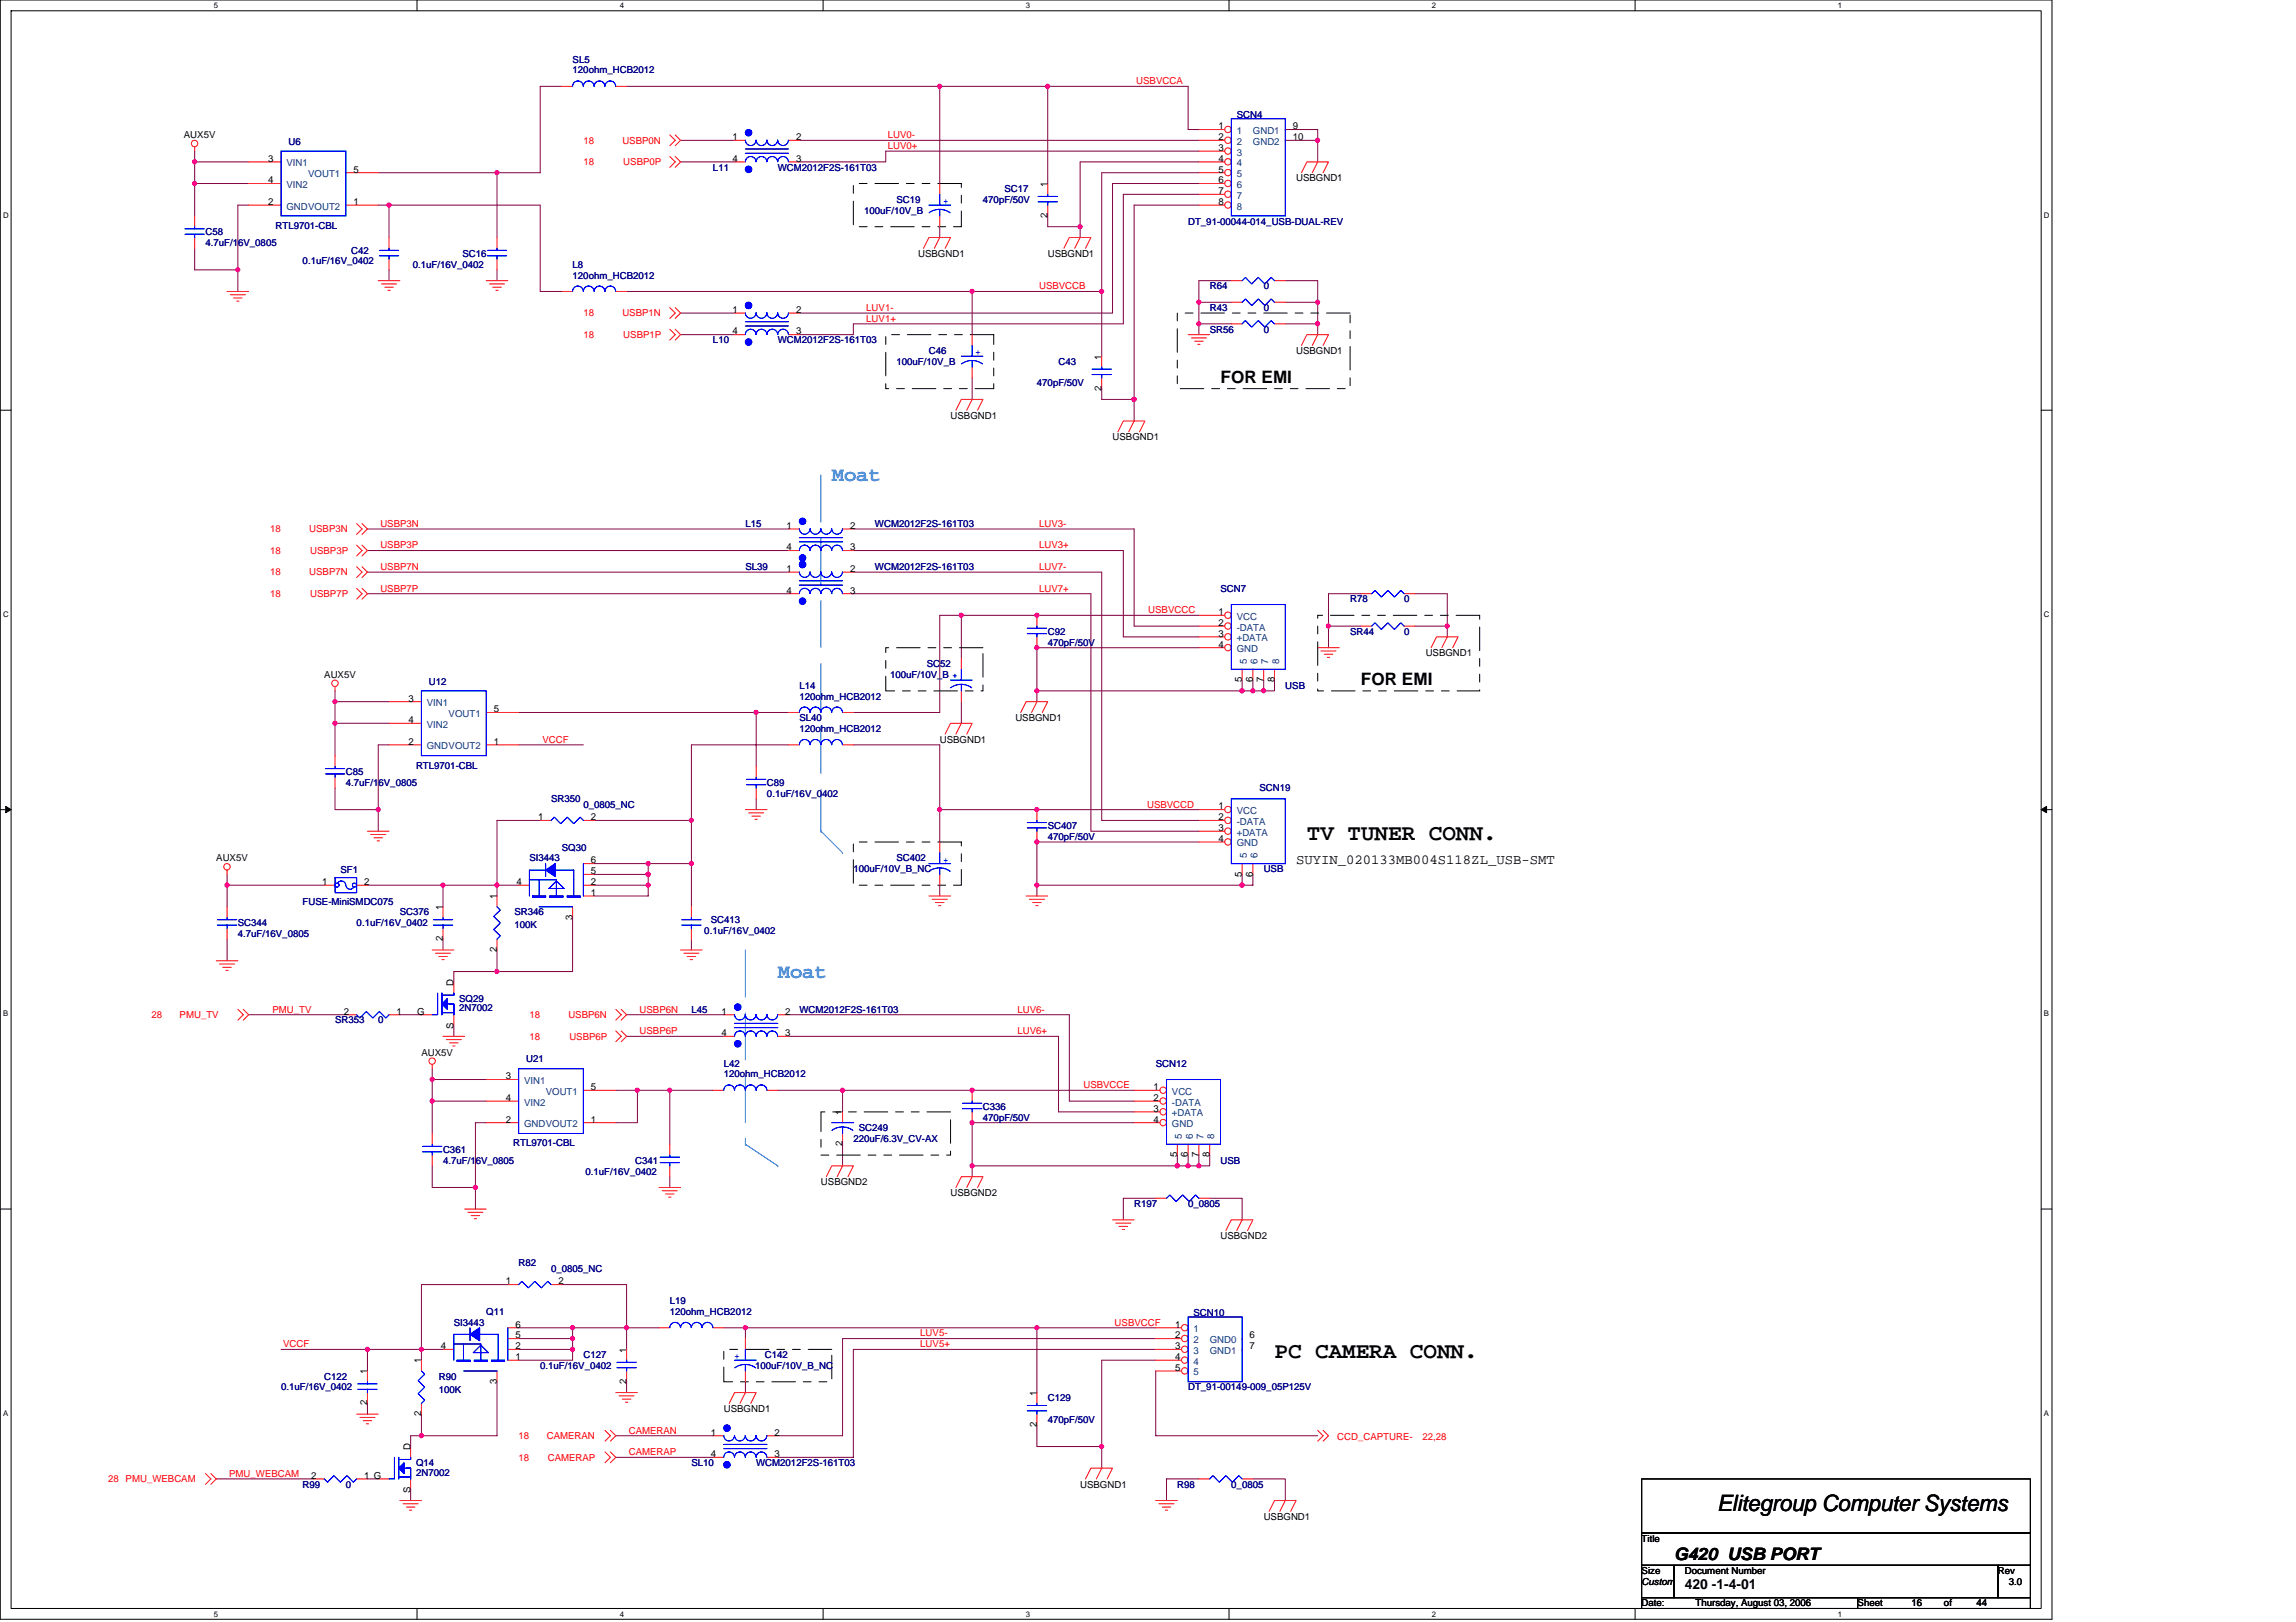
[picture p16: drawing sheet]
<svg xmlns="http://www.w3.org/2000/svg" width="297mm" height="210mm" viewBox="0 0 297 210" stroke-linecap="round" stroke-linejoin="round" font-family="sans-serif">
<defs><g id="words">
<g font-size="2.9">
<text x="169.1" y="108.6">TV TUNER CONN.</text>
<text x="164.9" y="175.7">PC CAMERA CONN.</text>
<text x="222.2" y="195.6">Elitegroup Computer Systems</text>
</g>
<g font-size="2.6" fill="#0080ff">
<text x="107.6" y="62.3">Moat</text>
<text x="100.6" y="126.6">Moat</text>
</g>
<g font-size="2.2">
<text x="157.9" y="49.6">FOR EMI</text>
<text x="176.1" y="88.7">FOR EMI</text>
<text x="216.6" y="201.8">G420 USB PORT</text>
</g>
<g font-size="1.8">
<text x="167.7" y="111.8">SUYIN_020133MB004S118ZL_USB-SMT</text>
<text x="218" y="205.6">420 -1-4-01</text>
</g>
<g font-size="1.2" fill="#000080">
<text x="74.1" y="8.1">SL5</text>
<text x="74.1" y="9.5">120ohm_HCB2012</text>
<text x="160" y="15.2">SCN4</text>
<text x="37.3" y="18.7">U6</text>
<text x="92.2" y="22.1">L11</text>
<text x="100.6" y="22.1">WCM2012F2S-161T03</text>
<text x="35.7" y="29.6">RTL9701-CBL</text>
<text x="111.8" y="27.7">100uF/10V_B</text>
<text x="116" y="26.3">SC19</text>
<text x="127.2" y="26.3">470pF/50V</text>
<text x="130" y="24.9">SC17</text>
<text x="153.7" y="29.1">DT_91-00044-014_USB-DUAL-REV</text>
<text x="26.6" y="30.5">C58</text>
<text x="26.6" y="31.9">4.7uF/16V_0805</text>
<text x="39.2" y="34.2">0.1uF/16V_0402</text>
<text x="45.4" y="32.8">C42</text>
<text x="53.4" y="34.6">0.1uF/16V_0402</text>
<text x="59.8" y="33.3">SC16</text>
<text x="74.1" y="34.6">L8</text>
<text x="74.1" y="36">120ohm_HCB2012</text>
<text x="156.5" y="37.4">R64</text>
<text x="156.5" y="40.2">R43</text>
<text x="163.5" y="37.4">0</text>
<text x="163.5" y="40.2">0</text>
<text x="92.2" y="44.4">L10</text>
<text x="100.6" y="44.4">WCM2012F2S-161T03</text>
<text x="116" y="47.2">100uF/10V_B</text>
<text x="120.2" y="45.8">C46</text>
<text x="136.9" y="47.2">C43</text>
<text x="156.5" y="43">SR56</text>
<text x="163.5" y="43">0</text>
<text x="134.2" y="50">470pF/50V</text>
<text x="96.4" y="68.2">L15</text>
<text x="113.2" y="68.2">WCM2012F2S-161T03</text>
<text x="96.4" y="73.8">SL39</text>
<text x="113.2" y="73.8">WCM2012F2S-161T03</text>
<text x="157.9" y="76.6">SCN7</text>
<text x="174.7" y="78">R78</text>
<text x="181.6" y="78">0</text>
<text x="135.5" y="82.1">C92</text>
<text x="135.5" y="83.5">470pF/50V</text>
<text x="174.7" y="82.1">SR44</text>
<text x="181.6" y="82.1">0</text>
<text x="55.5" y="88.6">U12</text>
<text x="103.4" y="89.1">L14</text>
<text x="115.1" y="87.7">100uF/10V_B</text>
<text x="119.9" y="86.3">SC52</text>
<text x="166.3" y="89.1">USB</text>
<text x="103.4" y="93.3">SL40</text>
<text x="103.4" y="94.7">120ohm_HCB2012</text>
<text x="103.4" y="90.5">120ohm_HCB2012</text>
<text x="44.7" y="100.3">C85</text>
<text x="44.7" y="101.7">4.7uF/16V_0805</text>
<text x="53.8" y="99.5">RTL9701-CBL</text>
<text x="99.2" y="101.7">C89</text>
<text x="71.3" y="103.8">SR350</text>
<text x="75.5" y="104.5">0_0805_NC</text>
<text x="99.2" y="103.1">0.1uF/16V_0402</text>
<text x="135.5" y="107.3">SC407</text>
<text x="162.9" y="102.4">SCN19</text>
<text x="44" y="113">SF1</text>
<text x="68.5" y="111.5">SI3443</text>
<text x="72.7" y="110.1">SQ30</text>
<text x="110.4" y="112.9">100uF/10V_B_NC</text>
<text x="116" y="111.5">SC402</text>
<text x="135.5" y="108.7">470pF/50V</text>
<text x="163.5" y="112.9">USB</text>
<text x="30.8" y="119.9">SC344</text>
<text x="39.2" y="117.1">FUSE-MiniSMDC075</text>
<text x="46.1" y="119.9">0.1uF/16V_0402</text>
<text x="51.7" y="118.5">SC376</text>
<text x="66.5" y="118.5">SR346</text>
<text x="92" y="119.4">SC413</text>
<text x="30.8" y="121.3">4.7uF/16V_0805</text>
<text x="66.5" y="120.1">100K</text>
<text x="91.1" y="120.8">0.1uF/16V_0402</text>
<text x="59.4" y="129.6">SQ29</text>
<text x="59.4" y="130.9">2N7002</text>
<text x="89.4" y="131">L45</text>
<text x="103.4" y="131">WCM2012F2S-161T03</text>
<text x="43.3" y="132.4">SR353</text>
<text x="48.9" y="132.4">0</text>
<text x="68.1" y="137.5">U21</text>
<text x="93.6" y="138">L42</text>
<text x="93.6" y="139.4">120ohm_HCB2012</text>
<text x="127.2" y="143.6">C336</text>
<text x="149.5" y="138">SCN12</text>
<text x="57.3" y="149.2">C361</text>
<text x="66.4" y="148.4">RTL9701-CBL</text>
<text x="110.4" y="147.8">220uF/6.3V_CV-AX</text>
<text x="111.1" y="146.4">SC249</text>
<text x="127.2" y="145">470pF/50V</text>
<text x="57.3" y="150.6">4.7uF/16V_0805</text>
<text x="75.8" y="152">0.1uF/16V_0402</text>
<text x="82.2" y="150.6">C341</text>
<text x="157.9" y="150.6">USB</text>
<text x="146.7" y="156.2">R197</text>
<text x="153.7" y="156.2">0_0805</text>
<text x="67.1" y="163.9">R82</text>
<text x="71.3" y="164.6">0_0805_NC</text>
<text x="58.7" y="171.6">SI3443</text>
<text x="62.9" y="170.2">Q11</text>
<text x="86.7" y="168.8">L19</text>
<text x="86.7" y="170.2">120ohm_HCB2012</text>
<text x="154.4" y="170.3">SCN10</text>
<text x="36.4" y="179.9">0.1uF/16V_0402</text>
<text x="41.9" y="178.5">C122</text>
<text x="56.8" y="178.5">R90</text>
<text x="69.9" y="177.1">0.1uF/16V_0402</text>
<text x="75.5" y="175.7">C127</text>
<text x="97.7" y="177.1">100uF/10V_B_NC</text>
<text x="99" y="175.7">C142</text>
<text x="153.7" y="179.9">DT_91-00149-009_05P125V</text>
<text x="56.8" y="180.2">100K</text>
<text x="135.5" y="181.3">C129</text>
<text x="135.5" y="184.1">470pF/50V</text>
<text x="53.8" y="189.7">Q14</text>
<text x="53.8" y="191">2N7002</text>
<text x="89.4" y="189.7">SL10</text>
<text x="97.8" y="189.7">WCM2012F2S-161T03</text>
<text x="39.2" y="192.5">R99</text>
<text x="44.7" y="192.5">0</text>
<text x="152.3" y="192.5">R98</text>
<text x="159.3" y="192.5">0_0805</text>
</g>
<g font-size="1.2" fill="#f00">
<text x="147" y="10.9">USBVCCA</text>
<text x="114.9" y="17.9">LUV0-</text>
<text x="75.5" y="21.4">18</text>
<text x="75.5" y="18.6">18</text>
<text x="80.5" y="18.6">USBP0N</text>
<text x="80.6" y="21.4">USBP0P</text>
<text x="114.9" y="19.3">LUV0+</text>
<text x="75.5" y="40.9">18</text>
<text x="80.5" y="40.9">USBP1N</text>
<text x="112.1" y="41.6">LUV1+</text>
<text x="112.1" y="40.2">LUV1-</text>
<text x="134.4" y="37.4">USBVCCB</text>
<text x="75.5" y="43.7">18</text>
<text x="80.6" y="43.7">USBP1P</text>
<text x="35" y="71.7">18</text>
<text x="35" y="68.9">18</text>
<text x="40" y="68.9">USBP3N</text>
<text x="40.1" y="71.7">USBP3P</text>
<text x="49.2" y="71">USBP3P</text>
<text x="49.2" y="68.2">USBP3N</text>
<text x="134.4" y="71">LUV3+</text>
<text x="134.4" y="68.2">LUV3-</text>
<text x="35" y="77.3">18</text>
<text x="35" y="74.5">18</text>
<text x="40" y="74.5">USBP7N</text>
<text x="40.1" y="77.3">USBP7P</text>
<text x="49.2" y="73.8">USBP7N</text>
<text x="49.2" y="76.6">USBP7P</text>
<text x="134.4" y="73.8">LUV7-</text>
<text x="134.4" y="76.6">LUV7+</text>
<text x="148.5" y="79.4">USBVCCC</text>
<text x="70.2" y="96.1">VCCF</text>
<text x="148.4" y="104.5">USBVCCD</text>
<text x="19.6" y="131.7">28</text>
<text x="23.2" y="131.7">PMU_TV</text>
<text x="35.2" y="131">PMU_TV</text>
<text x="68.5" y="131.7">18</text>
<text x="73.5" y="131.7">USBP6N</text>
<text x="82.7" y="131">USBP6N</text>
<text x="131.6" y="131">LUV6-</text>
<text x="68.5" y="134.5">18</text>
<text x="73.7" y="134.5">USBP6P</text>
<text x="82.7" y="133.8">USBP6P</text>
<text x="131.6" y="133.8">LUV6+</text>
<text x="140.2" y="140.8">USBVCCE</text>
<text x="119.1" y="173">LUV5-</text>
<text x="144.2" y="171.6">USBVCCF</text>
<text x="36.6" y="174.3">VCCF</text>
<text x="119.1" y="174.3">LUV5+</text>
<text x="81.3" y="185.5">CAMERAN</text>
<text x="14" y="191.8">28 PMU_WEBCAM</text>
<text x="29.7" y="191.1">PMU_WEBCAM</text>
<text x="67.1" y="189">18</text>
<text x="67.1" y="186.2">18</text>
<text x="70.7" y="186.2">CAMERAN</text>
<text x="70.9" y="189">CAMERAP</text>
<text x="81.3" y="188.3">CAMERAP</text>
<text x="173" y="186.4">CCD_CAPTURE-</text>
<text x="184" y="186.4">22,28</text>
</g>
<g font-size="1.2">
<text x="23.8" y="17.9">AUX5V</text>
<text x="157.6" y="16.7">1</text>
<text x="167.3" y="16.7">9</text>
<text x="34.7" y="20.9">3</text>
<text x="34.7" y="23.7">4</text>
<text x="45.7" y="22.3">5</text>
<text x="94.8" y="18.1">1</text>
<text x="94.8" y="20.9">4</text>
<text x="103" y="18.1">2</text>
<text x="103" y="20.9">3</text>
<text x="157.6" y="18.1">2</text>
<text x="157.6" y="19.5">3</text>
<text x="157.6" y="20.9">4</text>
<text x="157.6" y="22.3">5</text>
<text x="157.6" y="23.7">6</text>
<text x="167.3" y="18.1">10</text>
<text x="167.7" y="23.5">USBGND1</text>
<text x="34.7" y="26.5">2</text>
<text x="45.7" y="26.5">1</text>
<text x="135.5" y="28.2" transform="rotate(-90 135.5 28.2)">2</text>
<text x="135.5" y="24.2" transform="rotate(-90 135.5 24.2)">1</text>
<text x="157.6" y="25.1">7</text>
<text x="157.6" y="26.5">8</text>
<text x="118.8" y="33.3">USBGND1</text>
<text x="135.5" y="33.3">USBGND1</text>
<text x="94.8" y="40.5">1</text>
<text x="103" y="40.5">2</text>
<text x="94.8" y="43.3">4</text>
<text x="103" y="43.3">3</text>
<text x="142.5" y="46.5" transform="rotate(-90 142.5 46.5)">1</text>
<text x="167.7" y="45.8">USBGND1</text>
<text x="142.5" y="50.6" transform="rotate(-90 142.5 50.6)">2</text>
<text x="123" y="54.2">USBGND1</text>
<text x="143.9" y="57">USBGND1</text>
<text x="101.7" y="68.4">1</text>
<text x="101.7" y="71.2">4</text>
<text x="110" y="68.4">2</text>
<text x="110" y="71.2">3</text>
<text x="101.7" y="74">1</text>
<text x="101.7" y="76.8">4</text>
<text x="110" y="74">2</text>
<text x="110" y="76.8">3</text>
<text x="157.6" y="79.6">1</text>
<text x="157.6" y="81">2</text>
<text x="157.6" y="82.4">3</text>
<text x="157.6" y="83.8">4</text>
<text x="41.9" y="87.7">AUX5V</text>
<text x="160.7" y="88.3" transform="rotate(-90 160.7 88.3)">5</text>
<text x="162.1" y="88.3" transform="rotate(-90 162.1 88.3)">6</text>
<text x="163.5" y="88.3" transform="rotate(-90 163.5 88.3)">7</text>
<text x="164.9" y="88.3" transform="rotate(-90 164.9 88.3)">8</text>
<text x="184.4" y="84.9">USBGND1</text>
<text x="52.8" y="90.8">3</text>
<text x="52.8" y="93.6">4</text>
<text x="63.9" y="92.2">5</text>
<text x="131.4" y="93.3">USBGND1</text>
<text x="52.8" y="96.4">2</text>
<text x="63.9" y="96.4">1</text>
<text x="121.6" y="96.1">USBGND1</text>
<text x="69.6" y="106.2">1</text>
<text x="76.5" y="106.2">2</text>
<text x="157.6" y="104.8">1</text>
<text x="157.6" y="106.2">2</text>
<text x="157.6" y="107.5">3</text>
<text x="28" y="111.5">AUX5V</text>
<text x="76.5" y="111.7">6</text>
<text x="76.5" y="113.1">5</text>
<text x="157.6" y="108.9">4</text>
<text x="160.7" y="113.4" transform="rotate(-90 160.7 113.4)">5</text>
<text x="162.1" y="113.4" transform="rotate(-90 162.1 113.4)">6</text>
<text x="41.7" y="114.5">1</text>
<text x="47.1" y="114.5">2</text>
<text x="57.3" y="117.8" transform="rotate(-90 57.3 117.8)">1</text>
<text x="64.3" y="116.4" transform="rotate(-90 64.3 116.4)">1</text>
<text x="66.8" y="114.5">4</text>
<text x="74.1" y="119" transform="rotate(-90 74.1 119)">3</text>
<text x="76.5" y="115.9">1</text>
<text x="76.5" y="114.5">2</text>
<text x="57.3" y="121.8" transform="rotate(-90 57.3 121.8)">2</text>
<text x="64.3" y="123.2" transform="rotate(-90 64.3 123.2)">2</text>
<text x="44.5" y="131.3">2</text>
<text x="51.3" y="131.3">1</text>
<text x="54" y="131.3">G</text>
<text x="58.7" y="127.6" transform="rotate(-90 58.7 127.6)">D</text>
<text x="93.4" y="131.3">1</text>
<text x="101.6" y="131.3">2</text>
<text x="54.5" y="136.6">AUX5V</text>
<text x="58.7" y="133.1" transform="rotate(-90 58.7 133.1)">S</text>
<text x="93.4" y="134.1">4</text>
<text x="101.6" y="134.1">3</text>
<text x="65.4" y="139.7">3</text>
<text x="65.4" y="142.5">4</text>
<text x="76.5" y="141.1">5</text>
<text x="149.2" y="141.1">1</text>
<text x="149.2" y="142.5">2</text>
<text x="149.2" y="143.9">3</text>
<text x="65.4" y="145.3">2</text>
<text x="76.5" y="145.3">1</text>
<text x="109" y="148.4" transform="rotate(-90 109 148.4)">2</text>
<text x="109" y="144.3" transform="rotate(-90 109 144.3)">1</text>
<text x="149.2" y="145.3">4</text>
<text x="152.3" y="149.8" transform="rotate(-90 152.3 149.8)">5</text>
<text x="153.7" y="149.8" transform="rotate(-90 153.7 149.8)">6</text>
<text x="155.1" y="149.8" transform="rotate(-90 155.1 149.8)">7</text>
<text x="156.5" y="149.8" transform="rotate(-90 156.5 149.8)">8</text>
<text x="106.2" y="153.4">USBGND2</text>
<text x="123" y="154.8">USBGND2</text>
<text x="157.9" y="160.4">USBGND2</text>
<text x="65.4" y="166.2">1</text>
<text x="72.3" y="166.2">2</text>
<text x="66.7" y="171.8">6</text>
<text x="66.7" y="173.2">5</text>
<text x="152" y="171.8">1</text>
<text x="152" y="173.2">2</text>
<text x="161.7" y="173.2">6</text>
<text x="47.5" y="177.8" transform="rotate(-90 47.5 177.8)">1</text>
<text x="54.5" y="176.4" transform="rotate(-90 54.5 176.4)">1</text>
<text x="57" y="174.6">4</text>
<text x="64.3" y="179.1" transform="rotate(-90 64.3 179.1)">3</text>
<text x="66.7" y="176">1</text>
<text x="66.7" y="174.6">2</text>
<text x="81" y="179.1" transform="rotate(-90 81 179.1)">2</text>
<text x="81" y="175" transform="rotate(-90 81 175)">1</text>
<text x="152" y="174.6">3</text>
<text x="152" y="176">4</text>
<text x="152" y="177.4">5</text>
<text x="161.7" y="174.6">7</text>
<text x="47.5" y="181.9" transform="rotate(-90 47.5 181.9)">2</text>
<text x="54.5" y="183.3" transform="rotate(-90 54.5 183.3)">2</text>
<text x="92" y="185.8">1</text>
<text x="93.6" y="182.7">USBGND1</text>
<text x="100.2" y="185.8">2</text>
<text x="134.1" y="184.7" transform="rotate(-90 134.1 184.7)">2</text>
<text x="134.1" y="180.6" transform="rotate(-90 134.1 180.6)">1</text>
<text x="40.3" y="191.4">2</text>
<text x="47.1" y="191.4">1 G</text>
<text x="53.1" y="187.6" transform="rotate(-90 53.1 187.6)">D</text>
<text x="92" y="188.6">4</text>
<text x="100.2" y="188.6">3</text>
<text x="53.1" y="193.2" transform="rotate(-90 53.1 193.2)">S</text>
<text x="139.7" y="192.5">USBGND1</text>
<text x="163.5" y="196.7">USBGND1</text>
<text x="212.4" y="199.5">Title</text>
<text x="212.4" y="203.7">Size</text>
<text x="218" y="203.7">Document Number</text>
<text x="258.5" y="203.7">Rev</text>
<text x="212.4" y="207.9">Date:</text>
<text x="212.4" y="205.1">Custom</text>
<text x="219.4" y="207.9">Thursday, August 03, 2006</text>
<text x="240.3" y="207.9">Sheet</text>
<text x="247.3" y="207.9">16</text>
<text x="251.5" y="207.9">of</text>
<text x="255.7" y="207.9">44</text>
<text x="259.9" y="205.1">3.0</text>
</g>
<g font-size="1.2" fill="#004080">
<text x="160" y="17.3">1</text>
<text x="162.1" y="17.3">GND1</text>
<text x="37.1" y="21.5">VIN1</text>
<text x="39.9" y="22.9">VOUT1</text>
<text x="160" y="18.7">2</text>
<text x="160" y="20.1">3</text>
<text x="160" y="21.5">4</text>
<text x="160" y="22.9">5</text>
<text x="162.1" y="18.7">GND2</text>
<text x="37.1" y="24.3">VIN2</text>
<text x="37.1" y="27.1">GNDVOUT2</text>
<text x="160" y="24.3">6</text>
<text x="160" y="25.7">7</text>
<text x="160" y="27.1">8</text>
<text x="160" y="80.2">VCC</text>
<text x="160" y="81.6">-DATA</text>
<text x="160" y="83">+DATA</text>
<text x="160" y="84.4">GND</text>
<text x="161.3" y="85.9" transform="rotate(-90 161.3 85.9)">5</text>
<text x="162.7" y="85.9" transform="rotate(-90 162.7 85.9)">6</text>
<text x="164.1" y="85.9" transform="rotate(-90 164.1 85.9)">7</text>
<text x="165.5" y="85.9" transform="rotate(-90 165.5 85.9)">8</text>
<text x="55.2" y="91.4">VIN1</text>
<text x="55.2" y="94.2">VIN2</text>
<text x="58" y="92.8">VOUT1</text>
<text x="55.2" y="97">GNDVOUT2</text>
<text x="160" y="105.3">VCC</text>
<text x="160" y="106.7">-DATA</text>
<text x="160" y="108.1">+DATA</text>
<text x="160" y="109.5">GND</text>
<text x="161.3" y="111.1" transform="rotate(-90 161.3 111.1)">5</text>
<text x="162.7" y="111.1" transform="rotate(-90 162.7 111.1)">6</text>
<text x="67.8" y="140.3">VIN1</text>
<text x="67.8" y="143.1">VIN2</text>
<text x="70.6" y="141.7">VOUT1</text>
<text x="151.6" y="141.7">VCC</text>
<text x="151.6" y="143.1">-DATA</text>
<text x="67.8" y="145.9">GNDVOUT2</text>
<text x="151.6" y="144.5">+DATA</text>
<text x="151.6" y="145.9">GND</text>
<text x="152.9" y="147.4" transform="rotate(-90 152.9 147.4)">5</text>
<text x="154.3" y="147.4" transform="rotate(-90 154.3 147.4)">6</text>
<text x="155.7" y="147.4" transform="rotate(-90 155.7 147.4)">7</text>
<text x="157.1" y="147.4" transform="rotate(-90 157.1 147.4)">8</text>
<text x="154.4" y="172.4">1</text>
<text x="154.4" y="173.8">2</text>
<text x="156.5" y="173.8">GND0</text>
<text x="154.4" y="175.2">3</text>
<text x="154.4" y="176.6">4</text>
<text x="154.4" y="178">5</text>
<text x="156.5" y="175.2">GND1</text>
</g>
<g font-size="1.2" fill="#00f">
<text x="122" y="26.4">+</text>
<text x="126.2" y="46">+</text>
<text x="122" y="111.6">+</text>
<text x="95" y="175.9">+</text>
</g>
<g font-size="1">
<text x="27.7" y="1.1">5</text>
<text x="80.2" y="1.1">4</text>
<text x="132.7" y="1.1">3</text>
<text x="185.2" y="1.1">2</text>
<text x="237.8" y="1.1">1</text>
<text x=".4" y="28.2">D</text>
<text x="264.4" y="28.2">D</text>
<text x=".4" y="79.8">C</text>
<text x="264.4" y="79.8">C</text>
<text x=".4" y="131.5">B</text>
<text x="264.4" y="131.5">B</text>
<text x=".4" y="183.2">A</text>
<text x="264.4" y="183.2">A</text>
<text x="27.7" y="209.2">5</text>
<text x="80.2" y="209.2">4</text>
<text x="132.7" y="209.2">3</text>
<text x="185.2" y="209.2">2</text>
<text x="237.8" y="209.2">1</text>
</g>
<text font-size="1" fill="#00f" x="123.3" y="87.8">+</text>
</g></defs>
<path d="M0 0h265.5v209.5h-265.5zM1.4 1.4h262.7v206.8h-262.7z" fill="none" stroke="#000" stroke-width=".13"/>
<g fill="#fff">
<path d="M27.7 .1h.5v1.2h-.5z"/>
<path d="M27.7 208.3h.5v1.1h-.5z"/>
</g>
<path d="M54 0v1.4M54 208.2v1.3" fill="none" stroke="#000" stroke-width=".13"/>
<g fill="#fff">
<path d="M80.2 .1h.5v1.2h-.5z"/>
<path d="M80.2 208.3h.5v1.1h-.5z"/>
</g>
<path d="M106.5 0v1.4M106.5 208.2v1.3" fill="none" stroke="#000" stroke-width=".13"/>
<g fill="#fff">
<path d="M132.7 .1h.6v1.2h-.6z"/>
<path d="M132.7 208.3h.6v1.1h-.6z"/>
</g>
<path d="M159 0v1.4M159 208.2v1.3" fill="none" stroke="#000" stroke-width=".13"/>
<g fill="#fff">
<path d="M185.2 .1h.6v1.2h-.6z"/>
<path d="M185.2 208.3h.6v1.1h-.6z"/>
</g>
<path d="M211.5 0v1.4M211.5 208.2v1.3" fill="none" stroke="#000" stroke-width=".13"/>
<g fill="#fff">
<path d="M237.8 .1h.5v1.2h-.5z"/>
<path d="M237.8 208.3h.5v1.1h-.5z"/>
<path d="M.4 27.2h.7v1.2h-.7z"/>
<path d="M264.4 27.2h.8v1.2h-.8z"/>
<path d="M.4 78.9h.7v1.2h-.7z"/>
<path d="M264.4 78.9h.8v1.2h-.8z"/>
</g>
<path d="M0 53.1h1.4M264.1 53.1h1.4" fill="none" stroke="#000" stroke-width=".13"/>
<g fill="#fff">
<path d="M.4 130.6h.7v1.1h-.7z"/>
<path d="M264.4 130.6h.7v1.1h-.7z"/>
</g>
<path d="M0 104.8h1.4M264.1 104.8h1.4" fill="none" stroke="#000" stroke-width=".13"/>
<path d="M.7 104.4l.7 .4-.7 .4zM264.1 104.8l.7-.4v.8z" fill="#000" stroke="#000" stroke-width=".13"/>
<g fill="#fff">
<path d="M.4 182.3h.7v1.1h-.7z"/>
<path d="M264.4 182.3h.7v1.1h-.7z"/>
</g>
<path d="M0 156.5h1.4M264.1 156.5h1.4M212.4 191.4h50.3v7h-50.3zM212.4 198.4h50.3v4.2h-50.3zM212.4 206.8h27.9v1.4h-27.9zM212.4 202.6h4.2v4.2h-4.2zM216.6 202.6h41.9v4.2h-41.9zM240.3 206.8h22.4v1.4h-22.4zM258.5 202.6h4.2v4.2h-4.2z" fill="none" stroke="#000" stroke-width=".13"/>
<g fill="none" stroke="#800040" stroke-width=".13">
<path d="M25.2 19.6v8.3M72.7 11.2h-2.8v11.2h-5.6M81.1 11.2h40.5M88.1 18.2h6.9M103.4 18.2h51.7M135.5 11.2h-13.9v12.5M135.5 11.2h18.2v5.6h1.4M135.5 11.2v12.5M155.1 19.6h-40.5v1.4h-11.2M166.3 18.2h4.2M166.3 16.8h4.2v4.2M25.2 23.7h7"/>
<path d="M25.2 21h7M25.2 32.1v2.8h5.6M32.2 26.5h-1.4v11.2M48.9 22.4h15.4v8.3M48.9 26.5h1.4v4.2M50.3 26.5h19.6v11.2h2.8M50.3 34.9v1.4M64.3 34.9v1.4M81.1 37.7h44.7v5.6M88.1 21h6.9M121.6 29.3v1.4M125.8 37.7h16.7"/>
<path d="M135.5 27.9v1.4h4.2M155.1 25.1h-9.8v16.8h-34.9v1.4h-7M155.1 39.1v2.8h4.2M155.1 26.5h-8.4v28M155.1 22.4h-12.6v23.7M155.1 23.7h-11.2v16.8h-40.5M155.1 21h-15.4v9.7M159.3 36.3h-4.2v2.8h4.2M166.3 36.3h4.2v7M166.3 39.1h4.2M88.1 40.5h6.9M88.1 43.3h6.9"/>
<path d="M125.8 48.9v2.8M142.5 50.3v1.4h4.2M155.1 41.9v1.4M166.3 41.9h4.2M47.5 71.2h54.5M47.5 74h54.5M47.5 68.5h54.5M47.5 76.8h54.5M110.4 71.2h34.9v11.2h9.8M110.4 74h32.1v32.2h12.6M110.4 76.8h30.7v30.8h14M110.4 68.5h36.3v12.5h8.4"/>
<path d="M124.4 79.6h30.7M176.1 76.8h-4.2v4.2h4.2M183 76.8h4.2v5.6M43.3 89.4v8.4M43.3 93.6h7M43.3 90.8h7M50.3 96.4h-1.4v11.2M67.1 92.2h30.7v7M67.1 96.4h8.4M97.8 92.2h4.2M102 96.4h-12.6v20.9M110.4 96.4h11.2v12.6"/>
<path d="M124.4 85.2v-5.6h-2.8v12.6h-11.2M124.4 90.8v2.8M134.2 89.4h29.3M155.1 83.8h-20.9v7M160.7 88v1.4M162.1 88v1.4M163.5 88v1.4M164.9 88v1.4h-1.4M171.9 81v2.8M183 81h4.2M29.4 114.6h12.5M29.4 113.2v4.1"/>
<path d="M43.3 102v2.8h5.6M47.5 114.6h9.8v2.7M57.3 114.6h9.8M69.9 106.2h-5.6v9.8M74.1 118.7v7h-15.4v1.4M76.9 106.2h12.5M76.9 114.6h7M76.9 111.8h12.5M76.9 113.2h7M83.9 111.8v4.2h-7M97.8 103.4v1.4M121.6 104.8h33.5"/>
<path d="M121.6 114.6v1.4M155.1 109h-20.9v7M160.7 113.2v1.4M162.1 113.2v1.4h-27.9M29.4 121.5v2.8M32.2 131.3h12.5M51.7 131.3h2.8M55.9 138.3v8.4M55.9 139.7h7M57.3 121.5v1.4M58.7 132.7v1.4M64.3 122.9v2.8"/>
<path d="M81.1 131.3h12.5M81.1 134.1h12.5M89.4 121.5v1.4M102 131.3h36.3v11.2h8.4M102 134.1h34.9v9.8h9.8M55.9 142.5h7M55.9 150.9v2.8h5.6M62.9 145.3h-1.4v11.2M79.7 141.1h2.8v4.2h-2.8M82.5 141.1h9.7M86.7 141.1v7M86.7 152.3v1.4"/>
<path d="M100.6 141.1h46.1M109 141.1v2.8M109 148.1v2.8M125.8 150.9h27.9M146.7 145.3h-20.9v7M149.5 155.1h-4.2v2.8M152.3 149.5v1.4M153.7 149.5v1.4M155.1 149.5v1.4h-1.4M156.5 155.1h4.2v2.8M156.5 149.5v1.4h-1.4M36.4 174.6h11.1v2.8"/>
<path d="M47.5 174.6h9.8M64.3 178.8v7h-11.2v1.4M65.7 166.2h-11.2v9.8M67.1 171.8h18.2M67.1 174.6h7M67.1 173.2h7M72.7 166.2h8.4v8.4M74.1 171.8v4.2h-7M81.1 178.8v1.4M93.6 171.8h2.8v1.4M96.4 171.8h53.1M96.4 178.8v1.4"/>
<path d="M134.2 171.8v8.4M149.5 176h-7v14M149.5 174.6h-39.1v14h-9.8M149.5 173.2h-40.5v12.6h-8.4M149.5 177.4v8.4h21M28 191.4h12.6M47.5 191.4h1.4M47.5 181.6v1.4M53.1 192.8v1.4M54.5 183v2.8M79.7 185.8h12.5M79.7 188.6h12.5"/>
<path d="M134.2 184.4v2.8h8.3M155.1 191.4h-4.2v2.8M162.1 191.4h4.2v2.8"/>
</g>
<g fill="#f0f" stroke="#f0f" stroke-width=".13">
<circle cx="134.1" cy="104.8" r=".27"/>
<circle cx="134.1" cy="109" r=".27"/>
<circle cx="134.1" cy="114.5" r=".27"/>
<circle cx="160.7" cy="114.5" r=".27"/>
<circle cx="134.1" cy="89.4" r=".27"/>
<circle cx="160.7" cy="89.4" r=".27"/>
<circle cx="134.1" cy="83.8" r=".27"/>
<circle cx="97.8" cy="92.2" r=".27"/>
<circle cx="43.3" cy="90.8" r=".27"/>
<circle cx="48.9" cy="104.8" r=".27"/>
<circle cx="43.3" cy="93.6" r=".27"/>
<circle cx="134.1" cy="79.6" r=".27"/>
<circle cx="162.1" cy="89.4" r=".27"/>
<circle cx="125.8" cy="150.9" r=".27"/>
<circle cx="152.3" cy="150.9" r=".27"/>
<circle cx="125.8" cy="145.3" r=".27"/>
<circle cx="55.9" cy="139.7" r=".27"/>
<circle cx="55.9" cy="142.5" r=".27"/>
<circle cx="125.8" cy="141.1" r=".27"/>
<circle cx="153.7" cy="150.9" r=".27"/>
<circle cx="61.5" cy="153.7" r=".27"/>
<circle cx="109" cy="141.1" r=".27"/>
<circle cx="124.4" cy="79.6" r=".27"/>
<circle cx="121.6" cy="104.8" r=".27"/>
<circle cx="187.2" cy="81" r=".27"/>
<circle cx="171.9" cy="81" r=".27"/>
<circle cx="170.5" cy="18.1" r=".27"/>
<circle cx="146.7" cy="51.7" r=".27"/>
<circle cx="135.5" cy="11.2" r=".27"/>
<circle cx="139.7" cy="29.3" r=".27"/>
<circle cx="142.5" cy="187.2" r=".27"/>
<circle cx="134.1" cy="171.8" r=".27"/>
<circle cx="96.4" cy="171.8" r=".27"/>
<circle cx="81.1" cy="171.8" r=".27"/>
<circle cx="64.3" cy="22.3" r=".27"/>
<circle cx="25.2" cy="20.9" r=".27"/>
<circle cx="30.8" cy="34.9" r=".27"/>
<circle cx="25.2" cy="23.7" r=".27"/>
<circle cx="50.3" cy="26.5" r=".27"/>
<circle cx="142.5" cy="37.7" r=".27"/>
<circle cx="125.8" cy="37.7" r=".27"/>
<circle cx="121.6" cy="11.2" r=".27"/>
<circle cx="170.5" cy="39.1" r=".27"/>
<circle cx="163.5" cy="89.4" r=".27"/>
<circle cx="155.1" cy="150.9" r=".27"/>
<circle cx="89.4" cy="111.7" r=".27"/>
<circle cx="86.6" cy="141.1" r=".27"/>
<circle cx="82.4" cy="141.1" r=".27"/>
<circle cx="155.1" cy="41.9" r=".27"/>
<circle cx="170.5" cy="41.9" r=".27"/>
<circle cx="155.1" cy="39.1" r=".27"/>
<circle cx="29.4" cy="114.5" r=".27"/>
<circle cx="64.3" cy="114.5" r=".27"/>
<circle cx="57.3" cy="114.5" r=".27"/>
<circle cx="83.8" cy="111.7" r=".27"/>
<circle cx="83.8" cy="113.1" r=".27"/>
<circle cx="83.8" cy="114.5" r=".27"/>
<circle cx="64.3" cy="125.7" r=".27"/>
<circle cx="89.4" cy="106.2" r=".27"/>
<circle cx="74.1" cy="171.8" r=".27"/>
<circle cx="74.1" cy="173.2" r=".27"/>
<circle cx="47.5" cy="174.6" r=".27"/>
<circle cx="54.5" cy="174.6" r=".27"/>
<circle cx="54.5" cy="185.8" r=".27"/>
<circle cx="74.1" cy="174.6" r=".27"/>
</g>
<g fill="none" stroke="#f00" stroke-width=".13">
<path d="M25.2 19v.6M86.7 17.5l.7 .7-.7 .7M87.4 17.5l.7 .7-.7 .7M25.2 27.9v1.4M25.2 30.7v1.4M29.4 37.7h2.8M29.8 38.1h1.9M30.2 38.6h1.1M30.6 39h.3M48.9 36.3h2.8M49.4 36.7h1.9M49.8 37.2h1.1"/>
<path d="M50.2 37.6h.3M50.3 30.7v1.4M50.3 33.5v1.4M62.9 36.3h2.8M63.3 36.7h2M63.8 37.2h1.1M64.2 37.6h.2M64.3 30.7v1.4M64.3 33.5v1.4M86.7 20.3l.7 .7-.7 .7M86.7 39.8l.7 .7-.7 .7M87.4 20.3l.7 .7-.7 .7"/>
<path d="M87.4 39.8l.7 .7-.7 .7M119.5 32.1l.7-1.4h2.8l-.7 1.4M121.6 30.7l-.7 1.4M135.5 23.7v1.4M135.5 26.5v1.4M137.6 32.1l.7-1.4h2.8l-.7 1.4M139.7 30.7l-.7 1.4M159.3 36.3h1.4M164.9 36.3h1.4M168.4 22.4l.7-1.4h2.8l-.7 1.4M170.5 21l-.7 1.4M86.7 42.6l.7 .7-.7 .7"/>
<path d="M87.4 42.6l.7 .7-.7 .7M123.7 53.1l.7-1.4h2.8l-.7 1.4M125.8 51.7l-.7 1.4M142.5 46.1v1.4M142.5 48.9v1.4M144.6 55.9l.7-1.4h2.8l-.7 1.4M146.7 54.5l-.7 1.4M153.7 43.3h2.8M154.1 43.7h2M154.6 44.2h1.1M155 44.6h.3M159.3 41.9h1.4"/>
<path d="M164.9 41.9h1.4M168.4 44.7l.7-1.4h2.8l-.7 1.4M170.5 43.3l-.7 1.4M46.1 67.8l.7 .7-.7 .7M46.1 70.5l.7 .7-.7 .7M46.1 73.3l.7 .7-.7 .7M46.1 76.1l.7 .7-.7 .7M46.8 67.8l.7 .7-.7 .7M46.8 70.5l.7 .7-.7 .7M46.8 73.3l.7 .7-.7 .7M46.8 76.1l.7 .7-.7 .7M102 68.5h1.4"/>
<path d="M102 71.2h1.4M109 68.5h1.4M109 71.2h1.4M134.2 79.6v1.4M43.3 88.9v.5M50.3 90.8h4.2M50.3 93.6h4.2M50.3 96.4h4.2M62.9 96.4h4.2M62.9 92.2h4.2M122.3 95l.7-1.4h2.8l-.7 1.4M124.4 93.6l-.7 1.4"/>
<path d="M132.1 92.2l.7-1.4h2.7l-.7 1.4M134.2 90.8l-.7 1.4M134.2 82.4v1.4M170.5 83.8h2.8M170.9 84.2h1.9M171.3 84.7h1.1M171.7 85.1h.3M185.1 83.8l.7-1.4h2.8l-.7 1.4M187.2 82.4l-.7 1.4M29.4 112.6v.6M47.5 107.6h2.8M48 108h1.9"/>
<path d="M48.4 108.4h1.1M48.8 108.8h.3M96.4 104.8h2.8M96.9 105.2h1.9M97.3 105.6h1.1M97.7 106h.3M120.2 116h2.8M120.6 116.4h2M121 116.8h1.1M121.4 117.2h.3M132.8 116h2.7M133.2 116.4h1.9"/>
<path d="M133.6 116.8h1.1M134 117.2h.3M28 124.3h2.8M28.4 124.8h1.9M28.8 125.2h1.1M29.2 125.6h.3M30.8 130.6l.7 .7-.7 .7M31.5 130.6l.7 .7-.7 .7M55.9 137.8v.5M55.9 122.9h2.8M56.3 123.4h2M56.8 123.8h1.1"/>
<path d="M57.2 124.2h.3M57.3 134.1h2.8M57.7 134.5h2M58.2 135h1.1M58.6 135.4h.3M79.7 130.6l.7 .7-.7 .7M79.7 133.4l.7 .7-.7 .7M80.4 130.6l.7 .7-.7 .7M80.4 133.4l.7 .7-.7 .7M88.1 122.9h2.7M88.5 123.4h1.9M88.9 123.8h1.1"/>
<path d="M89.3 124.2h.3M60.1 156.5h2.8M60.5 156.9h2M61 157.3h1.1M61.4 157.7h.3M85.3 153.7h2.8M85.7 154.1h1.9M86.1 154.5h1.1M86.5 154.9h.3M106.9 152.3l.7-1.4h2.8l-.7 1.4M109 150.9l-.7 1.4M109 143.9v1.4"/>
<path d="M109 146.7v1.4M123.7 153.7l.7-1.4h2.8l-.7 1.4M125.8 152.3l-.7 1.4M143.9 157.9h2.8M144.4 158.3h1.9M144.8 158.7h1.1M145.2 159.1h.3M158.6 159.3l.7-1.4h2.8l-.7 1.4M160.7 157.9l-.7 1.4M47.5 177.4v1.4M57.3 174.6h1.4M64.3 177.4v1.4"/>
<path d="M65.7 171.8h1.4M65.7 176h1.4M65.7 174.6h1.4M65.7 173.2h1.4M81.1 174.6v1.4M81.1 177.4v1.4M85.3 171.8h1.4M92.2 171.8h1.4M26.6 190.7l.7 .7-.7 .7M27.3 190.7l.7 .7-.7 .7M46.1 183h2.8M46.6 183.4h1.9"/>
<path d="M47 183.9h1.1M47.4 184.3h.3M47.5 180.2v1.4M51.7 194.2h2.8M52.2 194.6h1.9M52.6 195h1.1M53 195.4h.3M78.3 185.1l.7 .7-.7 .7M78.3 187.9l.7 .7-.7 .7M79 185.1l.7 .7-.7 .7M79 187.9l.7 .7-.7 .7M79.7 180.2h2.8"/>
<path d="M80.1 180.6h1.9M80.5 181.1h1.1M80.9 181.5h.3M92.2 185.8h1.4M92.2 188.6h1.4M94.3 181.6l.7-1.4h2.8l-.7 1.4M96.4 180.2l-.7 1.4M99.2 185.8h1.4M99.2 188.6h1.4M140.4 191.4l.7-1.4h2.8l-.7 1.4M142.5 190l-.7 1.4M149.5 194.2h2.8"/>
<path d="M149.9 194.6h2M150.4 195h1.1M150.8 195.4h.3M164.2 195.6l.7-1.4h2.8l-.7 1.4M166.3 194.2l-.7 1.4M170.5 185.1l.7 .7-.7 .7M171.2 185.1l.7 .7-.7 .7"/>
<circle cx="25.2" cy="18.6" r=".42"/>
<circle cx="43.3" cy="88.4" r=".42"/>
<circle cx="29.4" cy="112.2" r=".42"/>
<circle cx="55.9" cy="137.3" r=".42"/>
</g>
<path d="M106.2 61.5v46.1M106.2 107.6h.1M106.2 107.6l2.8 2.8M109 110.4h.1M96.4 122.9v25.2M96.4 148.1h.1M96.4 148.1l4.2 2.8M100.6 150.9h.1" fill="none" stroke="#0080ff" stroke-width=".13" stroke-dasharray="6.1 2"/>
<path d="M110.4 23.7h14v5.6h-14zM114.6 43.3h14v7h-14zM152.3 40.5h22.4v9.8h-22.4zM170.5 79.6h20.9v9.8h-20.9zM114.6 83.8h12.6v5.6h-12.6zM110.4 109h14v5.6h-14zM106.2 143.9h16.8v5.6h-16.8zM93.6 174.6h14v4.2h-14z" fill="none" stroke="#000" stroke-width=".13" stroke-dasharray="3 1 1 1 1 1"/>
<g fill="#00f" stroke="#00f" stroke-width=".13">
<path d="M60.8 172.7l1.3-.9v1.7z" fill-rule="evenodd"/>
<path d="M60.8 172.7l1.3-.9v1.7z" fill-rule="evenodd"/>
<circle cx="94" cy="184.8" r=".42"/>
<circle cx="94" cy="189.6" r=".42"/>
<circle cx="103.8" cy="67.5" r=".42"/>
<circle cx="103.8" cy="72.2" r=".42"/>
</g>
<g fill="none" stroke="#00f" stroke-width=".13">
<path d="M23.9 30.3h2.5M23.9 29.6h2.5M25.2 29.3v.3M25.2 30.3v.4M49.1 33.1h2.5M49.1 32.4h2.5M50.3 32.1v.3M50.3 33.1v.4M63.1 33.1h2.4M63.1 32.4h2.4M64.3 32.1v.3M64.3 33.1v.4"/>
<path d="M134.3 26.1h2.5M134.3 25.4h2.5M135.5 25.1v.3M135.5 26.1v.4M160.7 36.3l.4-.4 .8 .8 .9-.8 .8 .8 .9-.8 .4 .4M141.3 48.5h2.5M141.3 47.8h2.5M142.5 47.5v.3M142.5 48.5v.4M160.7 41.9l.4-.4 .8 .8 .9-.8 .8 .8 .9-.8 .4 .4M103.4 68.4a.69 .69 0 0 0 .7 .7 .69 .69 0 0 0 .7-.7M103.4 71.2a.69 .69 0 0 1 .7-.7 .69 .69 0 0 1 .7 .7"/>
<path d="M103.4 69.6h5.6M103.4 70.1h5.6M104.8 68.4a.69 .69 0 0 0 .7 .7 .69 .69 0 0 0 .7-.7M104.8 71.2a.69 .69 0 0 1 .7-.7 .69 .69 0 0 1 .7 .7M106.2 68.4a.69 .69 0 0 0 .7 .7 .69 .69 0 0 0 .7-.7M106.2 71.2a.69 .69 0 0 1 .7-.7 .69 .69 0 0 1 .7 .7M107.6 68.4a.69 .69 0 0 0 .7 .7 .69 .69 0 0 0 .7-.7M107.6 71.2a.69 .69 0 0 1 .7-.7 .69 .69 0 0 1 .7 .7M54.5 89.4h8.4v8.4h-8.4zM132.9 82h2.5M132.9 81.3h2.5M134.2 81v.3"/>
<path d="M134.2 82v.4M107.6 145.3h2.8M107.6 146.3a2.29 2.29 0 0 1 2.7 0M109 145.8v.9M46.3 179.8h2.5M46.3 179.1h2.5M47.5 178.8v.3M47.5 179.8v.4M58.7 173.9h1.3v2.1M59.1 176h1.7v.2h-1.7zM60 177.4h4.3M60 173.9h2.2v2.1"/>
<path d="M60.8 171.8v1.7M60.8 172.7h-2.1v3.3M61.4 176h1.7v.2h-1.7zM62.1 172.7h2.3v3.3M62.2 174.1l1 .9h-2zM63.6 176h1.7v.2h-1.7zM65.7 171.8v4.2M79.8 177h2.5M79.8 176.3h2.5M81.1 176v.3M81.1 177v.4M86.7 171.8a.69 .69 0 0 1 .6-.7 .69 .69 0 0 1 .7 .7 .7 .7 0 0 1 .7-.7 .7 .7 0 0 1 .7 .7"/>
<path d="M89.4 171.8a.69 .69 0 0 1 .7-.7 .69 .69 0 0 1 .7 .7M90.8 171.8a.69 .69 0 0 1 .7-.7 .69 .69 0 0 1 .7 .7M93.6 185.8a.69 .69 0 0 0 .7 .7 .69 .69 0 0 0 .7-.7 .7 .7 0 0 0 .7 .7 .7 .7 0 0 0 .7-.7M93.6 188.6a.69 .69 0 0 1 .7-.7 .69 .69 0 0 1 .7 .7 .7 .7 0 0 1 .7-.7 .7 .7 0 0 1 .7 .7M93.6 186.9h5.6M93.6 187.5h5.6M96.4 185.8a.69 .69 0 0 0 .7 .7 .69 .69 0 0 0 .7-.7M96.4 188.6a.69 .69 0 0 1 .7-.7 .69 .69 0 0 1 .7 .7M97.8 185.8a.69 .69 0 0 0 .7 .7 .69 .69 0 0 0 .7-.7M97.8 188.6a.69 .69 0 0 1 .7-.7 .69 .69 0 0 1 .7 .7"/>
</g>
<circle cx="150.5" cy="141.1" r=".42" fill="#fff" stroke="#f00" stroke-width=".13"/>
<path d="M146.7 141.1h3.4" fill="none" stroke="#f00" stroke-width=".13"/>
<circle cx="150.5" cy="142.5" r=".42" fill="#fff" stroke="#f00" stroke-width=".13"/>
<path d="M146.7 142.5h3.4" fill="none" stroke="#f00" stroke-width=".13"/>
<circle cx="150.5" cy="143.9" r=".42" fill="#fff" stroke="#f00" stroke-width=".13"/>
<path d="M146.7 143.9h3.4" fill="none" stroke="#f00" stroke-width=".13"/>
<circle cx="150.5" cy="145.3" r=".42" fill="#fff" stroke="#f00" stroke-width=".13"/>
<g fill="none" stroke="#f00" stroke-width=".13">
<path d="M72.7 11.2h1.4M79.7 11.2h1.4M32.2 21h4.2M32.2 23.7h4.2M32.2 26.5h4.2M44.7 26.5h4.2M44.7 22.4h4.2M72.7 37.7h1.4M79.7 37.7h1.4M102 96.4h1.4M109 96.4h1.4M64.3 116v1.3"/>
<path d="M62.9 139.7h4.2M64.3 121.5v1.4M62.9 145.3h4.2M62.9 142.5h4.2M75.5 145.3h4.2M75.5 141.1h4.2M146.7 145.3h3.4M152.3 148.1v1.4M153.7 148.1v1.4M155.1 148.1v1.4M156.5 148.1v1.4M65.7 166.2h1.4"/>
<path d="M71.3 166.2h1.4"/>
</g>
<g fill="none" stroke="#00f" stroke-width=".13">
<path d="M36.4 19.6h8.3v8.3h-8.3zM74.1 11.2a.69 .69 0 0 1 .7-.7 .69 .69 0 0 1 .7 .7M75.5 11.2a.69 .69 0 0 1 .7-.7 .69 .69 0 0 1 .7 .7M76.9 11.2a.69 .69 0 0 1 .7-.7 .69 .69 0 0 1 .6 .7M78.3 11.2a.69 .69 0 0 1 .7-.7 .69 .69 0 0 1 .6 .7M74.1 37.7a.69 .69 0 0 1 .7-.7 .69 .69 0 0 1 .7 .7M75.5 37.7a.69 .69 0 0 1 .7-.7 .69 .69 0 0 1 .7 .7M76.9 37.7a.69 .69 0 0 1 .7-.7 .69 .69 0 0 1 .6 .7M78.3 37.7a.69 .69 0 0 1 .7-.7 .69 .69 0 0 1 .6 .7M103.4 96.4a.69 .69 0 0 1 .7-.7 .69 .69 0 0 1 .7 .7M104.8 96.4a.69 .69 0 0 1 .7-.7 .69 .69 0 0 1 .7 .7M106.2 96.4a.69 .69 0 0 1 .7-.7 .69 .69 0 0 1 .7 .7"/>
<path d="M107.6 96.4a.69 .69 0 0 1 .7-.7 .69 .69 0 0 1 .7 .7M64.3 117.3l.4 .5-.8 .8 .8 .8-.8 .9 .8 .8-.4 .4M67.1 138.3h8.4v8.4h-8.4zM150.9 139.7h7v8.4h-7zM67.1 166.2l.4-.4 .8 .9 .9-.9 .8 .9 .9-.9 .4 .4"/>
</g>
<circle cx="153.3" cy="171.8" r=".42" fill="#fff" stroke="#f00" stroke-width=".13"/>
<path d="M149.5 171.8h3.4" fill="none" stroke="#f00" stroke-width=".13"/>
<circle cx="153.3" cy="173.2" r=".42" fill="#fff" stroke="#f00" stroke-width=".13"/>
<path d="M149.5 173.2h3.4" fill="none" stroke="#f00" stroke-width=".13"/>
<circle cx="153.3" cy="174.6" r=".42" fill="#fff" stroke="#f00" stroke-width=".13"/>
<path d="M149.5 174.6h3.4" fill="none" stroke="#f00" stroke-width=".13"/>
<circle cx="153.3" cy="176" r=".42" fill="#fff" stroke="#f00" stroke-width=".13"/>
<path d="M149.5 176h3.4M160.7 174.6h.1M160.7 173.2h.1" fill="none" stroke="#f00" stroke-width=".13"/>
<circle cx="153.3" cy="177.4" r=".42" fill="#fff" stroke="#f00" stroke-width=".13"/>
<g fill="none" stroke="#f00" stroke-width=".13">
<path d="M125.8 43.3v1.4M125.8 47.5v1.4M102 74h1.4M102 76.8h1.4M109 74h1.4M109 76.8h1.4M43.3 97.8v1.4M97.8 99.2v1.4M124.4 85.2v1.4M124.4 89.4v1.4M43.3 100.6v1.4M89.4 117.3v1.4"/>
<path d="M97.8 102v1.4M121.6 109v1.4M121.6 113.2v1.4M44.7 131.3h1.4M50.3 131.3h1.4M54.5 131.3h1.4M58.7 127.1v1.4M58.7 131.3v1.4M89.4 120.1v1.4M93.6 131.3h1.4M93.6 134.1h1.4M100.6 131.3h1.4"/>
<path d="M100.6 134.1h1.4M55.9 146.7v1.4M55.9 149.5v1.4M149.5 177.4h3.4M134.2 180.2v1.4M134.2 183v1.4"/>
</g>
<g fill="none" stroke="#00f" stroke-width=".13">
<path d="M124.4 46.1h2.8M124.4 47.1a2.29 2.29 0 0 1 2.7 0M125.8 44.7v1.4M125.8 46.7v.8M103.4 74a.69 .69 0 0 0 .7 .7 .69 .69 0 0 0 .7-.7M103.4 76.8a.69 .69 0 0 1 .7-.7 .69 .69 0 0 1 .7 .7M103.4 75.2h5.6M103.4 75.7h5.6M104.8 74a.69 .69 0 0 0 .7 .7 .69 .69 0 0 0 .7-.7M104.8 76.8a.69 .69 0 0 1 .7-.7 .69 .69 0 0 1 .7 .7M106.2 74a.69 .69 0 0 0 .7 .7 .69 .69 0 0 0 .7-.7M106.2 76.8a.69 .69 0 0 1 .7-.7 .69 .69 0 0 1 .7 .7"/>
<path d="M107.6 74a.69 .69 0 0 0 .7 .7 .69 .69 0 0 0 .7-.7M107.6 76.8a.69 .69 0 0 1 .7-.7 .69 .69 0 0 1 .7 .7M42.1 99.5h2.5M43.3 99.2v.3M123 88h2.8M124.4 88.6a2.21 2.21 0 0 0-1.4 .4M124.4 88.6a2.21 2.21 0 0 1 1.3 .4M124.4 86.6v1.4M124.4 88.6v.8M42.1 100.2h2.5M43.3 100.2v.4M88.2 119.7h2.5"/>
<path d="M88.2 119h2.5M89.4 118.7v.3M89.4 119.7v.4M96.6 101.6h2.5M96.6 100.9h2.5M97.8 100.6v.3M97.8 101.6v.4M120.2 111.8h2.8M120.2 112.8a2.29 2.29 0 0 1 2.7 0M121.6 110.4v1.4M121.6 112.3v.9M46.1 131.3l.5 .4 .8-.8 .8 .8 .9-.8 .8 .8 .4-.4"/>
<path d="M56.6 128.5v2.8h-.7M57.2 128.8h1.5v-.3v.3h-1.4M57.2 128.5v2.8M57.2 131h1.5M57.9 129.9h.8v1.4v-1.4h-.5M95 131.3a.69 .69 0 0 0 .7 .7 .69 .69 0 0 0 .7-.7M95 134.1a.69 .69 0 0 1 .7-.7 .69 .69 0 0 1 .7 .7M95 132.4h5.6M95 133h5.6M96.4 131.3a.69 .69 0 0 0 .7 .7 .69 .69 0 0 0 .7-.7M96.4 134.1a.69 .69 0 0 1 .7-.7 .69 .69 0 0 1 .7 .7M97.8 131.3a.69 .69 0 0 0 .7 .7 .69 .69 0 0 0 .7-.7"/>
<path d="M97.8 134.1a.69 .69 0 0 1 .7-.7 .69 .69 0 0 1 .7 .7M99.2 131.3a.69 .69 0 0 0 .7 .7 .69 .69 0 0 0 .7-.7M99.2 134.1a.69 .69 0 0 1 .7-.7 .69 .69 0 0 1 .7 .7M54.7 149.1h2.5M54.7 148.4h2.5M55.9 148.1v.3M55.9 149.1v.4M153.7 170.4h7v8.4h-7zM132.9 182.6h2.5M132.9 181.9h2.5M134.2 181.6v.3M134.2 182.6v.4"/>
</g>
<g fill="#00f" stroke="#00f" stroke-width=".13">
<path d="M57.2 129.9l.7-.7v1.4z" fill-rule="evenodd"/>
<path d="M57.2 129.9l.7-.7v1.4z" fill-rule="evenodd"/>
<circle cx="95.4" cy="130.3" r=".42"/>
<circle cx="95.4" cy="135.1" r=".42"/>
<circle cx="103.8" cy="73.1" r=".42"/>
<circle cx="103.8" cy="77.8" r=".42"/>
</g>
<circle cx="158.9" cy="16.8" r=".42" fill="#fff" stroke="#f00" stroke-width=".13"/>
<path d="M155.1 16.8h3.4" fill="none" stroke="#f00" stroke-width=".13"/>
<circle cx="158.9" cy="18.1" r=".42" fill="#fff" stroke="#f00" stroke-width=".13"/>
<path d="M155.1 18.2h3.4" fill="none" stroke="#f00" stroke-width=".13"/>
<circle cx="158.9" cy="19.5" r=".42" fill="#fff" stroke="#f00" stroke-width=".13"/>
<path d="M155.1 19.6h3.4" fill="none" stroke="#f00" stroke-width=".13"/>
<circle cx="158.9" cy="20.9" r=".42" fill="#fff" stroke="#f00" stroke-width=".13"/>
<path d="M166.3 16.8h.1M166.3 18.2h.1M155.1 21h3.4" fill="none" stroke="#f00" stroke-width=".13"/>
<circle cx="158.9" cy="22.3" r=".42" fill="#fff" stroke="#f00" stroke-width=".13"/>
<path d="M155.1 22.4h3.4" fill="none" stroke="#f00" stroke-width=".13"/>
<circle cx="158.9" cy="23.7" r=".42" fill="#fff" stroke="#f00" stroke-width=".13"/>
<path d="M155.1 23.7h3.4" fill="none" stroke="#f00" stroke-width=".13"/>
<circle cx="158.9" cy="25.1" r=".42" fill="#fff" stroke="#f00" stroke-width=".13"/>
<path d="M155.1 25.1h3.4" fill="none" stroke="#f00" stroke-width=".13"/>
<circle cx="158.9" cy="26.5" r=".42" fill="#fff" stroke="#f00" stroke-width=".13"/>
<g fill="none" stroke="#f00" stroke-width=".13">
<path d="M155.1 26.5h3.4M67.1 114.6h1.4M69.9 106.2h1.4M74.1 117.3v1.4M75.5 106.2h1.4M75.5 111.8h1.4M75.5 116h1.4M75.5 114.6h1.4M75.5 113.2h1.4M92.2 141.1h1.4M99.2 141.1h1.4M54.5 176v1.4"/>
<path d="M54.5 181.6v1.4"/>
</g>
<g fill="none" stroke="#00f" stroke-width=".13">
<path d="M159.3 15.4h7v12.5h-7zM68.5 113.9h1.2v2.1M68.9 116h1.7v.1h-1.7zM69.7 117.3h4.4M69.7 113.9h2.3v2.1M70.6 111.8v1.6M70.6 112.6h-2.1v3.4M71.1 116h1.7v.1h-1.7zM71.3 106.2l.4-.5 .8 .9 .9-.9 .8 .9 .9-.9 .4 .5M71.8 112.6h2.4v3.4M72 114l1 1h-2zM73.4 116h1.7v.1h-1.7z"/>
<path d="M75.5 111.8v4.2M93.6 141.1a.69 .69 0 0 1 .7-.7 .69 .69 0 0 1 .7 .7 .7 .7 0 0 1 .7-.7 .7 .7 0 0 1 .7 .7M96.4 141.1a.69 .69 0 0 1 .7-.7 .69 .69 0 0 1 .7 .7M97.8 141.1a.69 .69 0 0 1 .7-.7 .69 .69 0 0 1 .7 .7M54.5 177.4l.4 .4-.8 .9 .8 .8-.8 .9 .8 .8-.4 .4"/>
</g>
<g fill="#00f" stroke="#00f" stroke-width=".13">
<path d="M70.6 112.6l1.2-.8v1.6z" fill-rule="evenodd"/>
<path d="M70.6 112.6l1.2-.8v1.6z" fill-rule="evenodd"/>
</g>
<circle cx="158.9" cy="79.6" r=".42" fill="#fff" stroke="#f00" stroke-width=".13"/>
<path d="M155.1 79.6h3.4" fill="none" stroke="#f00" stroke-width=".13"/>
<circle cx="158.9" cy="81" r=".42" fill="#fff" stroke="#f00" stroke-width=".13"/>
<path d="M155.1 81h3.4" fill="none" stroke="#f00" stroke-width=".13"/>
<circle cx="158.9" cy="82.4" r=".42" fill="#fff" stroke="#f00" stroke-width=".13"/>
<path d="M155.1 82.4h3.4" fill="none" stroke="#f00" stroke-width=".13"/>
<circle cx="158.9" cy="83.8" r=".42" fill="#fff" stroke="#f00" stroke-width=".13"/>
<g fill="none" stroke="#f00" stroke-width=".13">
<path d="M95 18.2h1.4M102 18.2h1.4M95 21h1.4M102 21h1.4M159.3 39.1h1.4M164.9 39.1h1.4M176.1 76.8h1.4M181.6 76.8h1.4M155.1 83.8h3.4M160.7 86.6v1.4M162.1 86.6v1.4M163.5 86.6v1.4"/>
<path d="M164.9 86.6v1.4M176.1 81h1.4M181.6 81h1.4M125.8 141.1v1.4M125.8 143.9v1.4"/>
</g>
<g fill="none" stroke="#00f" stroke-width=".13">
<path d="M96.4 18.1a.69 .69 0 0 0 .7 .7 .69 .69 0 0 0 .7-.7M96.4 19.3h5.6M96.4 19.8h5.6M97.8 18.1a.69 .69 0 0 0 .7 .7 .69 .69 0 0 0 .7-.7M99.2 18.1a.69 .69 0 0 0 .7 .7 .69 .69 0 0 0 .7-.7M100.6 18.1a.69 .69 0 0 0 .7 .7 .69 .69 0 0 0 .7-.7M96.4 20.9a.69 .69 0 0 1 .7-.6 .69 .69 0 0 1 .7 .6M97.8 20.9a.69 .69 0 0 1 .7-.6 .69 .69 0 0 1 .7 .6M99.2 20.9a.69 .69 0 0 1 .7-.6 .69 .69 0 0 1 .7 .6M100.6 20.9a.69 .69 0 0 1 .7-.6 .69 .69 0 0 1 .7 .6M160.7 39.1l.4-.4 .8 .8 .9-.8 .8 .8 .9-.8 .4 .4M159.3 78.2h7v8.4h-7z"/>
<path d="M177.5 76.8l.4-.4 .8 .9 .9-.9 .8 .9 .8-.9 .4 .4M177.5 81l.4-.4 .8 .8 .9-.8 .8 .8 .8-.8 .4 .4M124.5 143.5h2.5M124.5 142.8h2.5M125.8 142.5v.3M125.8 143.5v.4"/>
</g>
<g fill="#00f" stroke="#00f" stroke-width=".13">
<circle cx="96.8" cy="17.2" r=".42"/>
<circle cx="96.8" cy="21.9" r=".42"/>
</g>
<circle cx="158.9" cy="104.8" r=".42" fill="#fff" stroke="#f00" stroke-width=".13"/>
<path d="M155.1 104.8h3.4" fill="none" stroke="#f00" stroke-width=".13"/>
<circle cx="158.9" cy="106.2" r=".42" fill="#fff" stroke="#f00" stroke-width=".13"/>
<path d="M155.1 106.2h3.4" fill="none" stroke="#f00" stroke-width=".13"/>
<circle cx="158.9" cy="107.6" r=".42" fill="#fff" stroke="#f00" stroke-width=".13"/>
<path d="M155.1 107.6h3.4" fill="none" stroke="#f00" stroke-width=".13"/>
<circle cx="158.9" cy="109" r=".42" fill="#fff" stroke="#f00" stroke-width=".13"/>
<g fill="none" stroke="#f00" stroke-width=".13">
<path d="M121.6 23.7v1.4M121.6 27.9v1.4M95 40.5h1.4M95 43.3h1.4M102 40.5h1.4M102 43.3h1.4M102 92.2h1.4M109 92.2h1.4M29.4 117.3v1.4M41.9 114.6h1.4M46.1 114.6h1.4M57.3 117.3v1.4"/>
<path d="M134.2 104.8v1.4M134.2 107.6v1.4M155.1 109h3.4M160.7 111.8v1.4M162.1 111.8v1.4M29.4 120.1v1.4M57.3 120.1v1.4M86.7 148.1v1.4M86.7 150.9v1.4M149.5 155.1h1.4M155.1 155.1h1.4M96.4 173.2v1.4"/>
<path d="M96.4 177.4v1.4M40.6 191.4h1.3M46.1 191.4h1.4M48.9 191.4h1.4M53.1 187.2v1.4M53.1 191.4v1.4M155.1 191.4h1.4M160.7 191.4h1.4"/>
</g>
<g fill="none" stroke="#00f" stroke-width=".13">
<path d="M120.2 26.5h2.8M120.2 27.5a2.29 2.29 0 0 1 2.7 0M121.6 25.1v1.4M121.6 27.1v.8M96.4 40.5a.69 .69 0 0 0 .7 .7 .69 .69 0 0 0 .7-.7M96.4 43.3a.69 .69 0 0 1 .7-.7 .69 .69 0 0 1 .7 .7M96.4 41.6h5.6M96.4 42.2h5.6M97.8 40.5a.69 .69 0 0 0 .7 .7 .69 .69 0 0 0 .7-.7M97.8 43.3a.69 .69 0 0 1 .7-.7 .69 .69 0 0 1 .7 .7M99.2 40.5a.69 .69 0 0 0 .7 .7 .69 .69 0 0 0 .7-.7M99.2 43.3a.69 .69 0 0 1 .7-.7 .69 .69 0 0 1 .7 .7"/>
<path d="M100.6 40.5a.69 .69 0 0 0 .7 .7 .69 .69 0 0 0 .7-.7M100.6 43.3a.69 .69 0 0 1 .7-.7 .69 .69 0 0 1 .7 .7M103.4 92.2a.69 .69 0 0 1 .7-.7 .69 .69 0 0 1 .7 .7M104.8 92.2a.69 .69 0 0 1 .7-.7 .69 .69 0 0 1 .7 .7M106.2 92.2a.69 .69 0 0 1 .7-.7 .69 .69 0 0 1 .7 .7M107.6 92.2a.69 .69 0 0 1 .7-.7 .69 .69 0 0 1 .7 .7M28.1 119.7h2.5M28.1 119h2.5M29.4 118.7v.3M29.4 119.7v.4M43.3 113.6h2.8v1.9h-2.8zM43.7 114.2a.56 .56 0 0 1 .6-.2 .56 .56 0 0 1 .4 .5 .56 .56 0 0 0 .5 .6 .56 .56 0 0 0 .6-.3"/>
<path d="M56.1 119.7h2.5M56.1 119h2.5M57.3 118.7v.3M57.3 119.7v.4M132.9 107.1h2.5M132.9 106.4h2.5M134.2 106.2v.2M134.2 107.1v.5M159.3 103.4h7v8.4h-7zM85.4 150.5h2.5M85.4 149.8h2.5M86.7 149.5v.3"/>
<path d="M86.7 150.5v.4M150.9 155.1l.4-.5 .9 .9 .8-.9 .9 .9 .8-.9 .4 .5M95 176h2.8M95.1 177a2.29 2.29 0 0 1 2.7 0M96.4 174.6v1.4M96.4 176.6v.8M41.9 191.4l.5 .4 .8-.8 .8 .8 .9-.8 .8 .8 .4-.4M51 188.6v2.8h-.7M51.6 188.9h1.5v-.3v.3h-1.4M51.6 188.6v2.8M51.6 191.1h1.5M52.3 190h.8v1.4v-1.4h-.5"/>
<path d="M156.5 191.4l.4-.4 .9 .8 .8-.8 .8 .8 .9-.8 .4 .4"/>
<circle cx="43.6" cy="114.5" r=".27"/>
<circle cx="45.9" cy="114.5" r=".27"/>
</g>
<g fill="#00f" stroke="#00f" stroke-width=".13">
<path d="M51.6 190l.7-.7v1.4z" fill-rule="evenodd"/>
<path d="M51.6 190l.7-.7v1.4z" fill-rule="evenodd"/>
<circle cx="96.8" cy="39.5" r=".42"/>
<circle cx="96.8" cy="44.3" r=".42"/>
</g>
<g fill="#f0f" stroke="#f0f" stroke-width=".13">
<circle cx="134.1" cy="104.8" r=".27"/>
<circle cx="134.1" cy="109" r=".27"/>
<circle cx="134.1" cy="114.5" r=".27"/>
<circle cx="160.7" cy="114.5" r=".27"/>
<circle cx="134.1" cy="89.4" r=".27"/>
<circle cx="160.7" cy="89.4" r=".27"/>
<circle cx="134.1" cy="83.8" r=".27"/>
<circle cx="97.8" cy="92.2" r=".27"/>
<circle cx="43.3" cy="90.8" r=".27"/>
<circle cx="48.9" cy="104.8" r=".27"/>
<circle cx="43.3" cy="93.6" r=".27"/>
<circle cx="134.1" cy="79.6" r=".27"/>
<circle cx="162.1" cy="89.4" r=".27"/>
<circle cx="125.8" cy="150.9" r=".27"/>
<circle cx="152.3" cy="150.9" r=".27"/>
<circle cx="125.8" cy="145.3" r=".27"/>
<circle cx="55.9" cy="139.7" r=".27"/>
<circle cx="55.9" cy="142.5" r=".27"/>
<circle cx="125.8" cy="141.1" r=".27"/>
<circle cx="153.7" cy="150.9" r=".27"/>
<circle cx="61.5" cy="153.7" r=".27"/>
<circle cx="109" cy="141.1" r=".27"/>
<circle cx="124.4" cy="79.6" r=".27"/>
<circle cx="121.6" cy="104.8" r=".27"/>
<circle cx="187.2" cy="81" r=".27"/>
<circle cx="171.9" cy="81" r=".27"/>
<circle cx="170.5" cy="18.1" r=".27"/>
<circle cx="146.7" cy="51.7" r=".27"/>
<circle cx="135.5" cy="11.2" r=".27"/>
<circle cx="139.7" cy="29.3" r=".27"/>
<circle cx="142.5" cy="187.2" r=".27"/>
<circle cx="134.1" cy="171.8" r=".27"/>
<circle cx="96.4" cy="171.8" r=".27"/>
<circle cx="81.1" cy="171.8" r=".27"/>
<circle cx="64.3" cy="22.3" r=".27"/>
<circle cx="25.2" cy="20.9" r=".27"/>
<circle cx="30.8" cy="34.9" r=".27"/>
<circle cx="25.2" cy="23.7" r=".27"/>
<circle cx="50.3" cy="26.5" r=".27"/>
<circle cx="142.5" cy="37.7" r=".27"/>
<circle cx="125.8" cy="37.7" r=".27"/>
<circle cx="121.6" cy="11.2" r=".27"/>
<circle cx="170.5" cy="39.1" r=".27"/>
<circle cx="163.5" cy="89.4" r=".27"/>
<circle cx="155.1" cy="150.9" r=".27"/>
<circle cx="89.4" cy="111.7" r=".27"/>
<circle cx="86.6" cy="141.1" r=".27"/>
<circle cx="82.4" cy="141.1" r=".27"/>
<circle cx="155.1" cy="41.9" r=".27"/>
<circle cx="170.5" cy="41.9" r=".27"/>
<circle cx="155.1" cy="39.1" r=".27"/>
<circle cx="29.4" cy="114.5" r=".27"/>
<circle cx="64.3" cy="114.5" r=".27"/>
<circle cx="57.3" cy="114.5" r=".27"/>
<circle cx="83.8" cy="111.7" r=".27"/>
<circle cx="83.8" cy="113.1" r=".27"/>
<circle cx="83.8" cy="114.5" r=".27"/>
<circle cx="64.3" cy="125.7" r=".27"/>
<circle cx="89.4" cy="106.2" r=".27"/>
<circle cx="74.1" cy="171.8" r=".27"/>
<circle cx="74.1" cy="173.2" r=".27"/>
<circle cx="47.5" cy="174.6" r=".27"/>
<circle cx="54.5" cy="174.6" r=".27"/>
<circle cx="54.5" cy="185.8" r=".27"/>
<circle cx="74.1" cy="174.6" r=".27"/>
</g>
<use href="#words"/>
</svg>
